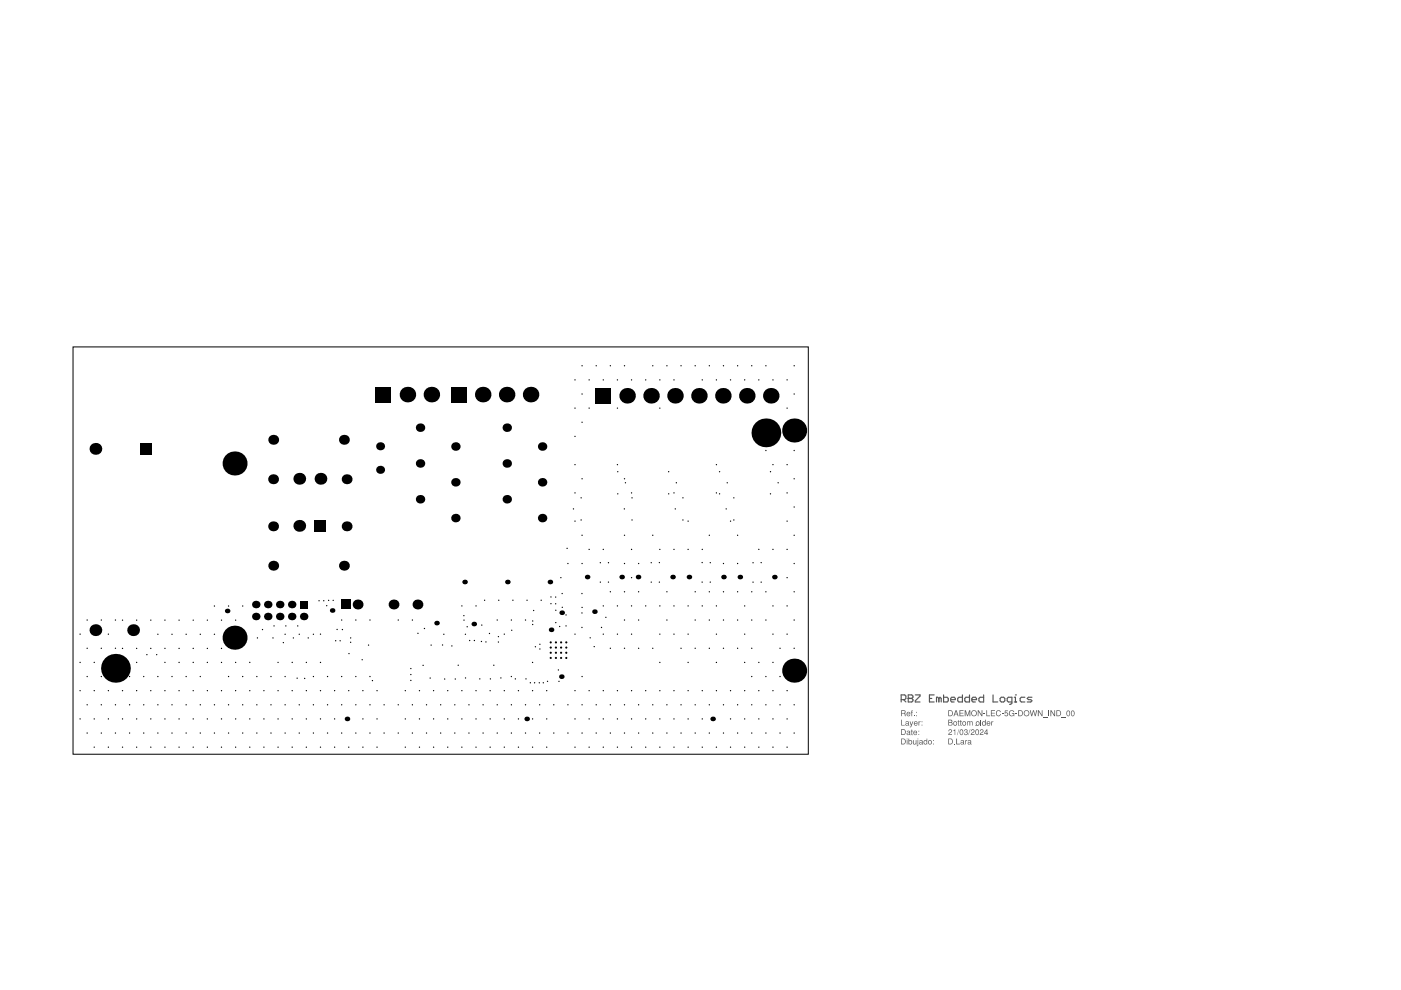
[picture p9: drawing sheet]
<svg xmlns="http://www.w3.org/2000/svg" width="297mm" height="210mm" viewBox="0 0 297 210" stroke-linecap="round" stroke-linejoin="round" font-family="sans-serif">
<path d="M15.5 73.6h155.9v86.3h-155.9z" fill="none" stroke="#000" stroke-width=".21"/>
<g fill="none" stroke="#5a5a5a" stroke-width=".25">
<path d="M191.1 148.3h.7l.3-.2v-.5l-.3-.3h-.7v1.5M191.6 148.3l.5 .5M192.6 148.1h.1M192.6 147.3h.7l.3 .3v.2l-.3 .3 .3 .2v.3l-.3 .2h-.7zM192.6 148.1h.7M194.1 147.3h1v.3l-1 1v.2h1M197.1 148.1h.5M198.1 147.3h-1v1.5h1M199.1 148.1l-.3-.3h-.2v1M199.1 148.1v.7M199.1 148.1l.2-.3 .3 .3v.7M200.1 147.3v1.5h.7l.3-.2v-.5l-.3-.3h-.7"/>
<path d="M201.6 148.3h1v-.2l-.3-.3h-.5l-.2 .3v.5l.2 .2h.5M204.1 147.3v1.5h-.8l-.2-.2v-.5l.2-.3h.8M205.6 147.3v1.5h-.8l-.2-.2v-.5l.2-.3h.8M206.1 148.3h.9v-.2l-.2-.3h-.5l-.2 .3v.5l.2 .2h.5M208.5 147.3v1.5h-.7l-.3-.2v-.5l.3-.3h.7M210.5 147.3v1.5h1M212 148.1l.3-.3h.5l.2 .3v.5l-.2 .2h-.5l-.3-.2zM214.5 148.8h-.7l-.3-.2v-.5l.3-.3h.7v1.3l-.2 .2h-.3M215 148.8h.5M215 147.8h.3v1M215.3 147.3h.1M217.3 147.8h-.8l-.2 .3v.5l.2 .2h.8"/>
<path d="M218.8 147.8h-.8l-.2 .3 .2 .2h.5l.3 .3-.3 .2h-.7"/>
</g>
<g fill="#5a5a5a">
<path d="M193.3 150.7l.2-.1-.1 .1v.2h.1l-.1 .2v.8h-.2v-.8h-.1z"/>
<path d="M193.7 151.7h.2v.2h-.2z"/>
<path d="M191.1 152.6h.1v1.1h.6v.1h-.7z"/>
<path d="M192.9 152.9h.1l.2 .7 .3-.7h.1l-.5 1.3h-.2l.2-.3z"/>
<path d="M194.7 152.9h.2v.2l.3-.2-.3 .4v.5h-.2z"/>
<path d="M193.6 156.9h.1l.1 .8 .3-.1 .1-.7h.1v.9h-.7z"/>
<path d="M193.2 154.7l.3 .2-.1 .2 .1 .8-.3-.1v-.7h-.1z"/>
<path d="M203.4 150.6h.9v.1h-.7v.4h.7v.2h-.7v.4h.7v.2h-.9z"/>
<path d="M204.5 150.6h.3l.3 1 .4-1h.2v1.3h-.1v-1.1l-.4 1.1h-.2l-.3-1.1v1.1h-.2z"/>
<path d="M207.3 150.6h.2l.6 1v-1h.2v1.3h-.2l-.6-1.1v1.1h-.2z"/>
<path d="M208.5 151.3h.4v.1h-.4z"/>
<path d="M209.1 150.6h.2v1.1h.6v.2h-.8z"/>
<path d="M210.1 150.6h.9v.1h-.8v.4h.7v.2h-.7v.4h.8v.2h-.9z"/>
<path d="M211.3 150.8l.5-.2 .3 .2 .1 .2-.6-.3-.3 .5 .3 .5h.3l.3-.3-.2 .4-.4 .1-.3-.3-.1-.5z"/>
<path d="M212.4 151.3h.4v.1h-.4z"/>
<path d="M213.1 150.6h.6v.2h-.5l-.1 .3 .3-.1 .3 .2v.4l-.2 .3h-.3l-.2-.2-.1-.2h.2l.3 .2 .2-.2-.2-.3-.4 .1z"/>
<path d="M214.1 150.8l.3-.2 .5 .1 .1 .3-.3-.3-.4 .1-.2 .6 .1 .2 .4 .1 .2-.1 .1-.3h-.4v-.1h.5v.7l-.1-.2-.5 .2-.4-.2-.1-.5z"/>
<path d="M215.2 151.3h.5v.1h-.5z"/>
<path d="M218.3 150.6h.2l.2 1 .3-1h.2l.3 1 .2-1h.2l-.3 1.3h-.2l-.3-1.1-.3 1.1h-.2z"/>
<path d="M220 150.6h.2l.7 1v-1h.1v1.3h-.1l-.7-1.1v1.1h-.2z"/>
<path d="M221.1 152.1h1.1z"/>
<path d="M222.3 150.6h.2v1.3h-.2z"/>
<path d="M222.7 150.6h.2l.6 1v-1h.2v1.3h-.2l-.6-1.1v1.1h-.2z"/>
<path d="M225 152.1h1.1z"/>
<path d="M202.3 157.7h.2v.1h-.2z"/>
<path d="M202.7 156.6h.2v1.1h.6v.1h-.8z"/>
<path d="M204.6 156.9l.2 .2 .3-.2-.3 .3v.6h-.2z"/>
<path d="M201.2 154.8l.3-.2 .3 .2v.4l-.6 .5h.6v.1h-.7v-.3l.6-.5-.1-.2h-.2l-.3 .2z"/>
<path d="M202.1 154.9l.4-.3v1.2h-.1v-.8z"/>
<path d="M203.3 154.6l-.4 1.3z"/>
<path d="M204.5 154.7l.3-.1 .3 .2-.1 .4 .2 .4-.2 .2-.4 .1-.2-.2v-.2l.3 .2 .3-.2-.1-.2h-.2l.3-.2v-.3h-.3l-.3 .2z"/>
<path d="M205.7 154.6l-.4 1.3z"/>
<path d="M205.9 154.7l.4-.1 .3 .2-.1 .4-.5 .5h.6v.1h-.8l.2-.4 .5-.4-.2-.2-.5 .2z"/>
<path d="M207.8 154.7l.4-.1 .3 .2-.1 .4-.5 .5h.6v.1h-.8l.2-.4 .5-.4-.2-.2-.5 .2z"/>
<path d="M203.2 152.7l.2 .2-.1 .2 .1 .8-.2-.1v-.7h-.2z"/>
<path d="M203.6 152.7l.3 .2-.1 .2 .1 .8-.3-.1v-.7h-.1z"/>
<path d="M205 152.9l.2 .2 .1-.2 .4 .1 .4-.1 .1 .9h-.1l-.1-.8-.3 .2v.6h-.1v-.7l-.2-.1-.2 .2v.6h-.2z"/>
<path d="M207.9 152.6h.1v1.2h-.1z"/>
<path d="M210.2 152.9h.1v.2l.3-.2-.3 .3v.6h-.1z"/>
<path d="M191.2 150.7v.5h.5l.1-.2v-.2zM191.1 150.6l.8 .1 .1 .3-.2 .2 .2 .7-.2-.1v-.4l-.2-.1h-.4v.6h-.1z"/>
<path d="M192.4 151.1v.2h.5l-.2-.3zM192.3 151l.4-.1 .3 .2v.3h-.6l.1 .3 .5-.1-.3 .3-.4-.2z"/>
<path d="M194.2 150.9h.2v.2h-.2zM194.2 151.7h.2v.2h-.2z"/>
<path d="M192.1 153.6v.1l.2 .1 .2-.4zM192 153.1l.2-.2 .5 .1 .1 .9-.8-.1v-.4l.5-.1v-.2l-.3-.1-.1 .2z"/>
<path d="M194 153.1l-.1 .2h.5l-.2-.3zM193.8 153l.5-.1 .2 .2 .1 .3h-.7l.2 .4 .4-.2-.1 .2-.3 .1-.3-.2z"/>
<path d="M195.4 152.9h.2v.2h-.2zM195.4 153.7h.2v.1h-.2z"/>
<path d="M191.2 156.7v1h.5l.1-.2 .1-.5-.2-.3zM191.1 156.6h.6l.2 .2 .1 .5-.2 .5h-.7z"/>
<path d="M192.2 156.6h.2v.2h-.2zM192.2 156.9h.2v.9h-.2z"/>
<path d="M192.7 157.3a.3 .3 0 0 0 .6 0 .3 .3 0 0 0-.6 0zM192.6 156.6h.2v.4l.3-.1 .3 .3v.4l-.2 .2h-.6z"/>
<path d="M194.5 156.6h.2v.2h-.2zM194.5 156.9h.2v1.2l-.3 .1 .1-.2z"/>
<path d="M195 157.5l.2 .3 .2-.1 .1-.3zM194.9 157l.3-.1 .3 .1 .2 .9-.2-.2-.6 .1v-.3l.6-.3-.3-.2-.3 .2z"/>
<path d="M195.9 157l.3-.1 .3 .1v-.4h.1v1.2l-.1-.1-.4 .2-.2-.2zM196 157.2v.4l.3 .1 .1-.5-.2-.2z"/>
<path d="M196.9 157.4a.31 .31 0 0 0 .6 0 .31 .31 0 0 0-.6 0zM196.7 157.3a.45 .45 0 0 1 .9 0 .45 .45 0 0 1-.9 0z"/>
<path d="M197.8 156.9h.2v.2h-.2zM197.8 157.7h.2v.1h-.2z"/>
<path d="M191.2 154.7v1h.5l.2-.3-.1-.6zM191.1 154.6h.5l.3 .2 .1 .5-.3 .5h-.6z"/>
<path d="M192.4 155.5v.2l.2 .1 .2-.4zM192.3 155h.6l.2 .9-.8-.1-.1-.3 .6-.3-.1-.2-.5 .2z"/>
<path d="M193.9 155.1l-.1 .2h.5l-.1-.3zM193.7 155.1l.2-.2 .5 .1v.5h-.6l.2 .3 .4-.2-.1 .2h-.5l-.2-.2z"/>
<path d="M194.7 154.9h.2v.2h-.2zM194.7 155.7h.2v.1h-.2z"/>
<path d="M201.2 150.7v1h.4l.2-.2v-.5l-.2-.3zM201.1 150.6h.6l.2 .2 .1 .7-.3 .3-.6 .1z"/>
<path d="M202.7 150.8l-.2 .5h.4zM202.6 150.6h.2l.4 1.3h-.1l-.2-.4h-.4l-.2 .4h-.2z"/>
<path d="M206 151.2a.5 .5 0 0 0 1 0 .5 .5 0 0 0-1 0zM205.9 151.2a.64 .64 0 0 1 1.2 0 .64 .64 0 0 1-1.2 0z"/>
<path d="M216.1 150.7v1h.4l.2-.2v-.5l-.2-.3zM215.9 150.6h.6l.3 .3 .1 .5-.3 .4-.7 .1z"/>
<path d="M217.2 151.2a.48 .48 0 0 0 .9 0 .48 .48 0 0 0-.9 0zM217 151.2a.65 .65 0 0 1 1.3 0 .65 .65 0 0 1-1.3 0z"/>
<path d="M224.1 150.7v1l.6-.1 .1-.3-.1-.4zM224 150.6h.6l.3 .3 .1 .4-.3 .5-.7 .1z"/>
<path d="M226.3 150.9l-.1 .5 .3 .3 .2-.2v-.5l-.1-.2zM226.2 150.8l.4-.2 .2 .3v.6l-.2 .4-.5-.3z"/>
<path d="M227.3 150.9l-.1 .6 .3 .2 .2-.1v-.6l-.2-.2zM227.2 150.8l.3-.2 .3 .3v.5l-.2 .5-.5-.2z"/>
<path d="M201.2 156.7v1h.4l.2-.2v-.6l-.1-.2zM201.1 156.6h.6l.2 .2 .1 .4-.2 .6h-.7z"/>
<path d="M203.8 157.5l.2 .3 .2-.1v-.3zM203.7 157l.3-.1 .3 .1 .2 .9-.3-.2-.5 .1v-.3l.5-.3-.2-.2-.3 .2z"/>
<path d="M205.3 157.5l.2 .3 .2-.1 .1-.3zM205.2 157l.3-.1 .4 .1 .1 .9-.2-.2-.6 .1v-.3l.6-.3-.3-.2-.3 .2z"/>
<path d="M203.7 154.8l-.1 .6 .3 .3 .2-.2v-.5l-.2-.2zM203.5 154.8l.4-.2 .3 .2v.6l-.2 .5h-.3l-.2-.3z"/>
<path d="M207 154.9v.7l.3 .1 .1-.8-.2-.1zM206.9 154.8l.3-.2 .3 .3v.7l-.2 .3-.5-.3z"/>
<path d="M209.2 154.9l-.4 .5h.4zM209.2 154.6h.1v.8h.2l-.2 .4h-.1v-.2h-.6z"/>
<path d="M201.2 152.7v.4l.5-.1v-.2zM201.2 153.3v.4l.6-.1-.1-.3zM201.1 152.6l.7 .1 .1 .3-.1 .2 .2 .2-.1 .4h-.8z"/>
<path d="M202.2 153.4a.3 .3 0 0 0 .6 0 .3 .3 0 0 0-.6 0zM202 153.4a.5 .5 0 0 1 1 0 .5 .5 0 0 1-1 0z"/>
<path d="M204.1 153.4a.3 .3 0 0 0 .6 0 .3 .3 0 0 0-.6 0zM203.9 153.4a.5 .5 0 0 1 1 0 .5 .5 0 0 1-1 0z"/>
<path d="M207 153.4a.31 .31 0 0 0 .6 0 .31 .31 0 0 0-.6 0zM206.8 153.4a.46 .46 0 0 1 .9 0 .46 .46 0 0 1-.9 0z"/>
<path d="M208.3 153l.2-.1 .4 .1v-.4h.1v1.2h-.7zM208.3 153.4a.31 .31 0 0 0 .6 0 .31 .31 0 0 0-.6 0z"/>
<path d="M209.4 153.1l-.1 .2h.5l-.1-.3zM209.3 153.1l.2-.2 .4 .1 .1 .4h-.7l.2 .4 .5-.2-.2 .2-.3 .1-.2-.2z"/>
</g>
<g fill="#000">
<circle cx="123.4" cy="77.5" r=".14"/>
<circle cx="126.4" cy="77.5" r=".14"/>
<circle cx="129.4" cy="77.5" r=".14"/>
<circle cx="132.4" cy="77.5" r=".14"/>
<circle cx="138.4" cy="77.5" r=".14"/>
<circle cx="141.4" cy="77.5" r=".14"/>
<circle cx="144.4" cy="77.5" r=".14"/>
<circle cx="147.4" cy="77.5" r=".14"/>
<circle cx="150.4" cy="77.5" r=".14"/>
<circle cx="153.4" cy="77.5" r=".14"/>
<circle cx="156.4" cy="77.5" r=".14"/>
<circle cx="159.4" cy="77.5" r=".14"/>
<circle cx="162.4" cy="77.5" r=".14"/>
<circle cx="168.4" cy="77.5" r=".14"/>
<circle cx="20.2" cy="95.2" r="1.25"/>
<circle cx="49.7" cy="98.3" r="2.55"/>
<circle cx="57.9" cy="93.2" r="1.05"/>
<circle cx="72.9" cy="93.2" r="1.05"/>
<circle cx="80.6" cy="99.6" r=".85"/>
<circle cx="80.6" cy="94.6" r=".85"/>
<circle cx="86.4" cy="83.7" r="1.65"/>
<circle cx="89.1" cy="98.3" r=".9"/>
<circle cx="89.1" cy="90.7" r=".9"/>
<circle cx="91.5" cy="83.7" r="1.65"/>
<circle cx="96.6" cy="94.7" r=".9"/>
<circle cx="102.3" cy="83.7" r="1.65"/>
<circle cx="107.4" cy="83.7" r="1.65"/>
<circle cx="107.4" cy="98.3" r=".9"/>
<circle cx="107.4" cy="90.7" r=".9"/>
<circle cx="112.5" cy="83.7" r="1.65"/>
<circle cx="114.9" cy="94.7" r=".9"/>
<circle cx="121.9" cy="80.5" r=".14"/>
<circle cx="121.9" cy="92.5" r=".14"/>
<circle cx="121.9" cy="98.5" r=".14"/>
<circle cx="121.9" cy="86.5" r=".14"/>
<circle cx="123.4" cy="83.5" r=".14"/>
<circle cx="123.4" cy="89.5" r=".14"/>
<circle cx="124.9" cy="80.5" r=".14"/>
<circle cx="124.9" cy="86.5" r=".14"/>
<circle cx="127.9" cy="80.5" r=".14"/>
<circle cx="130.9" cy="80.5" r=".14"/>
<circle cx="130.9" cy="98.5" r=".14"/>
<circle cx="130.9" cy="86.5" r=".14"/>
<circle cx="133" cy="83.9" r="1.65"/>
<circle cx="133.9" cy="80.5" r=".14"/>
<circle cx="136.9" cy="80.5" r=".14"/>
<circle cx="138" cy="83.9" r="1.65"/>
<circle cx="139.9" cy="80.5" r=".14"/>
<circle cx="139.9" cy="86.5" r=".14"/>
<circle cx="142.9" cy="80.5" r=".14"/>
<circle cx="143.1" cy="83.9" r="1.65"/>
<circle cx="148.2" cy="83.9" r="1.65"/>
<circle cx="148.9" cy="80.5" r=".14"/>
<circle cx="151.9" cy="80.5" r=".14"/>
<circle cx="151.9" cy="98.5" r=".14"/>
<circle cx="153.3" cy="83.9" r="1.65"/>
<circle cx="154.9" cy="80.5" r=".14"/>
<circle cx="157.9" cy="80.5" r=".14"/>
<circle cx="158.3" cy="83.9" r="1.65"/>
<circle cx="160.9" cy="80.5" r=".14"/>
<circle cx="162.4" cy="95.5" r=".14"/>
<circle cx="162.4" cy="91.8" r="3"/>
<circle cx="163.4" cy="83.9" r="1.65"/>
<circle cx="163.9" cy="80.5" r=".14"/>
<circle cx="163.9" cy="98.5" r=".14"/>
<circle cx="166.9" cy="80.5" r=".14"/>
<circle cx="166.9" cy="98.5" r=".14"/>
<circle cx="166.9" cy="86.5" r=".14"/>
<circle cx="168.4" cy="83.5" r=".14"/>
<circle cx="168.4" cy="95.5" r=".14"/>
<circle cx="168.4" cy="91.3" r="2.55"/>
<circle cx="57.9" cy="101.6" r="1.05"/>
<circle cx="57.9" cy="111.6" r="1.05"/>
<circle cx="57.9" cy="119.9" r="1.05"/>
<circle cx="63.5" cy="111.5" r="1.25"/>
<circle cx="63.5" cy="101.5" r="1.25"/>
<circle cx="67.9" cy="101.5" r="1.25"/>
<circle cx="72.9" cy="119.9" r="1.05"/>
<circle cx="73.5" cy="111.6" r="1.05"/>
<circle cx="73.5" cy="101.6" r="1.05"/>
<circle cx="89.1" cy="105.9" r=".9"/>
<circle cx="96.6" cy="109.8" r=".9"/>
<circle cx="96.6" cy="102.3" r=".9"/>
<circle cx="107.4" cy="105.9" r=".9"/>
<circle cx="114.9" cy="102.3" r=".9"/>
<circle cx="114.9" cy="109.8" r=".9"/>
<circle cx="120.2" cy="116.3" r=".14"/>
<circle cx="120.4" cy="119.5" r=".14"/>
<circle cx="121.6" cy="107.9" r=".14"/>
<circle cx="121.9" cy="104.5" r=".14"/>
<circle cx="121.9" cy="110.5" r=".14"/>
<circle cx="123.2" cy="110.2" r=".14"/>
<circle cx="123.2" cy="105.6" r=".14"/>
<circle cx="123.4" cy="101.5" r=".14"/>
<circle cx="123.4" cy="113.5" r=".14"/>
<circle cx="123.4" cy="119.5" r=".14"/>
<circle cx="124.9" cy="116.5" r=".14"/>
<circle cx="127.3" cy="119.3" r=".14"/>
<circle cx="127.9" cy="116.5" r=".14"/>
<circle cx="129" cy="119.3" r=".14"/>
<circle cx="131" cy="104.7" r=".14"/>
<circle cx="131" cy="100" r=".14"/>
<circle cx="132.4" cy="107.9" r=".14"/>
<circle cx="132.4" cy="101.5" r=".14"/>
<circle cx="132.4" cy="113.5" r=".14"/>
<circle cx="132.4" cy="119.5" r=".14"/>
<circle cx="132.6" cy="102.4" r=".14"/>
<circle cx="133.9" cy="116.5" r=".14"/>
<circle cx="133.9" cy="104.5" r=".14"/>
<circle cx="134" cy="110.2" r=".14"/>
<circle cx="134" cy="105.6" r=".14"/>
<circle cx="135.4" cy="119.5" r=".14"/>
<circle cx="138.1" cy="119.3" r=".14"/>
<circle cx="138.4" cy="113.5" r=".14"/>
<circle cx="139.8" cy="119.3" r=".14"/>
<circle cx="139.9" cy="116.5" r=".14"/>
<circle cx="141.8" cy="104.7" r=".14"/>
<circle cx="141.8" cy="100" r=".14"/>
<circle cx="142.9" cy="116.5" r=".14"/>
<circle cx="142.9" cy="104.5" r=".14"/>
<circle cx="143.2" cy="107.9" r=".14"/>
<circle cx="143.4" cy="102.4" r=".14"/>
<circle cx="144.8" cy="110.2" r=".14"/>
<circle cx="144.8" cy="105.6" r=".14"/>
<circle cx="145.9" cy="116.5" r=".14"/>
<circle cx="145.9" cy="110.5" r=".14"/>
<circle cx="148.9" cy="119.3" r=".14"/>
<circle cx="148.9" cy="116.5" r=".14"/>
<circle cx="150.4" cy="113.5" r=".14"/>
<circle cx="150.6" cy="119.3" r=".14"/>
<circle cx="151.9" cy="104.5" r=".14"/>
<circle cx="152.6" cy="104.7" r=".14"/>
<circle cx="152.6" cy="100" r=".14"/>
<circle cx="153.4" cy="119.5" r=".14"/>
<circle cx="154" cy="107.9" r=".14"/>
<circle cx="154.2" cy="102.4" r=".14"/>
<circle cx="154.9" cy="110.5" r=".14"/>
<circle cx="155.6" cy="110.2" r=".14"/>
<circle cx="155.6" cy="105.6" r=".14"/>
<circle cx="156.4" cy="113.5" r=".14"/>
<circle cx="156.4" cy="119.5" r=".14"/>
<circle cx="159.7" cy="119.3" r=".14"/>
<circle cx="160.9" cy="116.5" r=".14"/>
<circle cx="161.4" cy="119.3" r=".14"/>
<circle cx="163.4" cy="104.7" r=".14"/>
<circle cx="163.4" cy="100" r=".14"/>
<circle cx="163.9" cy="116.5" r=".14"/>
<circle cx="165" cy="102.4" r=".14"/>
<circle cx="166.9" cy="116.5" r=".14"/>
<circle cx="166.9" cy="104.5" r=".14"/>
<circle cx="166.9" cy="110.5" r=".14"/>
<circle cx="168.4" cy="101.5" r=".14"/>
<circle cx="168.4" cy="107.5" r=".14"/>
<circle cx="168.4" cy="113.5" r=".14"/>
<circle cx="168.4" cy="119.5" r=".14"/>
<circle cx="17" cy="134.5" r=".14"/>
<circle cx="18.5" cy="137.5" r=".14"/>
<circle cx="18.5" cy="131.5" r=".14"/>
<circle cx="20.2" cy="133.6" r="1.25"/>
<circle cx="21.5" cy="137.5" r=".14"/>
<circle cx="21.5" cy="131.5" r=".14"/>
<circle cx="23" cy="134.5" r=".14"/>
<circle cx="24.5" cy="137.5" r=".14"/>
<circle cx="24.5" cy="131.5" r=".14"/>
<circle cx="26" cy="131.5" r=".14"/>
<circle cx="26" cy="137.5" r=".14"/>
<circle cx="28.2" cy="133.6" r="1.25"/>
<circle cx="29" cy="131.5" r=".14"/>
<circle cx="29" cy="137.5" r=".14"/>
<circle cx="31.1" cy="138.8" r=".14"/>
<circle cx="32" cy="131.5" r=".14"/>
<circle cx="32" cy="137.5" r=".14"/>
<circle cx="33.2" cy="138.8" r=".14"/>
<circle cx="33.5" cy="134.5" r=".14"/>
<circle cx="35" cy="131.5" r=".14"/>
<circle cx="35" cy="137.5" r=".14"/>
<circle cx="36.5" cy="134.5" r=".14"/>
<circle cx="38" cy="131.5" r=".14"/>
<circle cx="38" cy="137.5" r=".14"/>
<circle cx="39.5" cy="134.5" r=".14"/>
<circle cx="41" cy="131.5" r=".14"/>
<circle cx="41" cy="137.5" r=".14"/>
<circle cx="42.5" cy="134.5" r=".14"/>
<circle cx="44" cy="131.5" r=".14"/>
<circle cx="44" cy="137.5" r=".14"/>
<circle cx="45.5" cy="128.5" r=".14"/>
<circle cx="45.5" cy="134.5" r=".14"/>
<circle cx="47" cy="131.5" r=".14"/>
<circle cx="47" cy="137.5" r=".14"/>
<circle cx="48.2" cy="129.5" r=".49"/>
<circle cx="48.5" cy="128.5" r=".14"/>
<circle cx="49.7" cy="135.2" r="2.55"/>
<circle cx="50" cy="131.5" r=".14"/>
<circle cx="51.5" cy="128.5" r=".14"/>
<circle cx="54.2" cy="128.2" r=".8"/>
<circle cx="54.2" cy="130.7" r=".8"/>
<circle cx="54.6" cy="135.3" r=".14"/>
<circle cx="55.7" cy="133.5" r=".14"/>
<circle cx="56.8" cy="130.7" r=".8"/>
<circle cx="56.8" cy="128.2" r=".8"/>
<circle cx="57.9" cy="135.3" r=".14"/>
<circle cx="58.1" cy="132.7" r=".14"/>
<circle cx="59.3" cy="128.2" r=".8"/>
<circle cx="59.3" cy="130.7" r=".8"/>
<circle cx="60.1" cy="136.3" r=".14"/>
<circle cx="60.5" cy="134.5" r=".14"/>
<circle cx="60.6" cy="132.7" r=".14"/>
<circle cx="61.8" cy="128.2" r=".8"/>
<circle cx="61.8" cy="130.7" r=".8"/>
<circle cx="62.2" cy="135.3" r=".14"/>
<circle cx="63.1" cy="132.7" r=".14"/>
<circle cx="63.5" cy="134.5" r=".14"/>
<circle cx="64.4" cy="130.7" r=".8"/>
<circle cx="65.3" cy="135.3" r=".14"/>
<circle cx="66.4" cy="134.5" r=".14"/>
<circle cx="67.6" cy="127.4" r=".14"/>
<circle cx="67.9" cy="134.5" r=".14"/>
<circle cx="68.6" cy="127.4" r=".14"/>
<circle cx="69.3" cy="128.4" r=".14"/>
<circle cx="69.7" cy="127.3" r=".14"/>
<circle cx="70.4" cy="129.4" r=".49"/>
<circle cx="70.6" cy="127.3" r=".14"/>
<circle cx="71.2" cy="135.9" r=".14"/>
<circle cx="71.5" cy="133.5" r=".14"/>
<circle cx="72.1" cy="135.9" r=".14"/>
<circle cx="72.4" cy="131.5" r=".14"/>
<circle cx="72.6" cy="133.5" r=".14"/>
<circle cx="74" cy="138.6" r=".14"/>
<circle cx="74.3" cy="136.2" r=".14"/>
<circle cx="74.3" cy="135.3" r=".14"/>
<circle cx="75.4" cy="131.5" r=".14"/>
<circle cx="75.8" cy="128.2" r="1.05"/>
<circle cx="76.8" cy="139.9" r=".14"/>
<circle cx="78.1" cy="136.8" r=".14"/>
<circle cx="78.4" cy="131.5" r=".14"/>
<circle cx="83.4" cy="128.2" r="1.05"/>
<circle cx="84.4" cy="131.5" r=".14"/>
<circle cx="87.4" cy="131.5" r=".14"/>
<circle cx="88.5" cy="128.2" r="1.05"/>
<circle cx="88.6" cy="134.3" r=".14"/>
<circle cx="90" cy="133.3" r=".14"/>
<circle cx="91.4" cy="136.8" r=".14"/>
<circle cx="92.6" cy="132.1" r=".49"/>
<circle cx="93.8" cy="136.8" r=".14"/>
<circle cx="94.1" cy="134.5" r=".14"/>
<circle cx="95.8" cy="137" r=".14"/>
<circle cx="97.9" cy="128.5" r=".14"/>
<circle cx="98.4" cy="130.5" r=".14"/>
<circle cx="98.4" cy="131.5" r=".14"/>
<circle cx="98.5" cy="123.4" r=".49"/>
<circle cx="98.7" cy="134.5" r=".14"/>
<circle cx="99.1" cy="132.9" r=".14"/>
<circle cx="99.6" cy="135.8" r=".14"/>
<circle cx="100.5" cy="132.3" r=".49"/>
<circle cx="100.6" cy="135.8" r=".14"/>
<circle cx="100.9" cy="128.5" r=".14"/>
<circle cx="102.1" cy="136" r=".14"/>
<circle cx="102.1" cy="132.5" r=".14"/>
<circle cx="102.7" cy="127.3" r=".14"/>
<circle cx="103" cy="136.1" r=".14"/>
<circle cx="103.8" cy="134.3" r=".14"/>
<circle cx="105.4" cy="131.5" r=".14"/>
<circle cx="105.7" cy="136.1" r=".14"/>
<circle cx="105.7" cy="135" r=".14"/>
<circle cx="105.7" cy="127.3" r=".14"/>
<circle cx="106.9" cy="134.5" r=".14"/>
<circle cx="107.6" cy="123.4" r=".49"/>
<circle cx="108.4" cy="131.5" r=".14"/>
<circle cx="108.5" cy="133.6" r=".14"/>
<circle cx="108.7" cy="127.3" r=".14"/>
<circle cx="111.4" cy="131.5" r=".14"/>
<circle cx="111.7" cy="127.3" r=".14"/>
<circle cx="112.9" cy="132.4" r=".14"/>
<circle cx="112.9" cy="131.7" r=".14"/>
<circle cx="113.1" cy="129.4" r=".14"/>
<circle cx="113.5" cy="137.1" r=".14"/>
<circle cx="114.5" cy="136.6" r=".14"/>
<circle cx="114.5" cy="137.6" r=".14"/>
<circle cx="114.7" cy="127.3" r=".14"/>
<circle cx="116.6" cy="123.4" r=".49"/>
<circle cx="116.8" cy="136.2" r=".23"/>
<circle cx="116.8" cy="138.4" r=".23"/>
<circle cx="116.8" cy="137.3" r=".23"/>
<circle cx="116.8" cy="139.5" r=".23"/>
<circle cx="116.8" cy="126.6" r=".14"/>
<circle cx="116.8" cy="128" r=".14"/>
<circle cx="116.8" cy="133.5" r=".49"/>
<circle cx="117.8" cy="126.6" r=".14"/>
<circle cx="117.8" cy="128" r=".14"/>
<circle cx="117.8" cy="132" r=".14"/>
<circle cx="117.8" cy="129.4" r=".14"/>
<circle cx="117.9" cy="136.2" r=".23"/>
<circle cx="117.9" cy="138.4" r=".23"/>
<circle cx="117.9" cy="137.3" r=".23"/>
<circle cx="117.9" cy="139.5" r=".23"/>
<circle cx="118.7" cy="132.8" r=".14"/>
<circle cx="118.9" cy="122.5" r=".14"/>
<circle cx="119" cy="136.2" r=".23"/>
<circle cx="119" cy="138.4" r=".23"/>
<circle cx="119" cy="137.3" r=".23"/>
<circle cx="119" cy="139.5" r=".23"/>
<circle cx="119.1" cy="129.9" r=".49"/>
<circle cx="119.2" cy="125.8" r=".14"/>
<circle cx="119.2" cy="128.8" r=".14"/>
<circle cx="120" cy="132.7" r=".14"/>
<circle cx="120" cy="130.4" r=".14"/>
<circle cx="120.1" cy="136.2" r=".23"/>
<circle cx="120.1" cy="138.4" r=".23"/>
<circle cx="120.1" cy="137.3" r=".23"/>
<circle cx="120.1" cy="139.5" r=".23"/>
<circle cx="121.9" cy="134.5" r=".14"/>
<circle cx="123.4" cy="125.8" r=".14"/>
<circle cx="123.4" cy="130" r=".14"/>
<circle cx="123.4" cy="133" r=".14"/>
<circle cx="123.4" cy="128.8" r=".14"/>
<circle cx="124.5" cy="122.3" r=".49"/>
<circle cx="125.1" cy="135.2" r=".14"/>
<circle cx="126" cy="137.1" r=".14"/>
<circle cx="126" cy="129.7" r=".49"/>
<circle cx="127.3" cy="123.4" r=".14"/>
<circle cx="127.5" cy="133" r=".14"/>
<circle cx="127.9" cy="128.5" r=".14"/>
<circle cx="127.9" cy="134.5" r=".14"/>
<circle cx="128.5" cy="130.9" r=".14"/>
<circle cx="129" cy="123.4" r=".14"/>
<circle cx="129.4" cy="137.5" r=".14"/>
<circle cx="129.4" cy="125.5" r=".14"/>
<circle cx="130.9" cy="128.5" r=".14"/>
<circle cx="130.9" cy="134.5" r=".14"/>
<circle cx="131.8" cy="122.3" r=".49"/>
<circle cx="132.4" cy="137.5" r=".14"/>
<circle cx="132.4" cy="125.5" r=".14"/>
<circle cx="132.4" cy="131.5" r=".14"/>
<circle cx="133.9" cy="128.5" r=".14"/>
<circle cx="133.9" cy="134.5" r=".14"/>
<circle cx="133.9" cy="122.5" r=".14"/>
<circle cx="135.3" cy="122.3" r=".49"/>
<circle cx="135.4" cy="137.5" r=".14"/>
<circle cx="135.4" cy="125.5" r=".14"/>
<circle cx="135.4" cy="131.5" r=".14"/>
<circle cx="136.9" cy="128.5" r=".14"/>
<circle cx="138.1" cy="123.4" r=".14"/>
<circle cx="138.4" cy="137.5" r=".14"/>
<circle cx="139.8" cy="123.4" r=".14"/>
<circle cx="139.9" cy="128.5" r=".14"/>
<circle cx="139.9" cy="134.5" r=".14"/>
<circle cx="141.4" cy="125.5" r=".14"/>
<circle cx="141.4" cy="131.5" r=".14"/>
<circle cx="142.6" cy="122.3" r=".49"/>
<circle cx="142.9" cy="128.5" r=".14"/>
<circle cx="142.9" cy="134.5" r=".14"/>
<circle cx="144.4" cy="137.5" r=".14"/>
<circle cx="145.9" cy="128.5" r=".14"/>
<circle cx="145.9" cy="134.5" r=".14"/>
<circle cx="146.1" cy="122.3" r=".49"/>
<circle cx="147.4" cy="137.5" r=".14"/>
<circle cx="147.4" cy="125.5" r=".14"/>
<circle cx="147.4" cy="131.5" r=".14"/>
<circle cx="148.9" cy="123.4" r=".14"/>
<circle cx="148.9" cy="128.5" r=".14"/>
<circle cx="150.4" cy="137.5" r=".14"/>
<circle cx="150.4" cy="125.5" r=".14"/>
<circle cx="150.4" cy="131.5" r=".14"/>
<circle cx="150.6" cy="123.4" r=".14"/>
<circle cx="151.9" cy="128.5" r=".14"/>
<circle cx="151.9" cy="134.5" r=".14"/>
<circle cx="153.4" cy="137.5" r=".14"/>
<circle cx="153.4" cy="125.5" r=".14"/>
<circle cx="153.4" cy="131.5" r=".14"/>
<circle cx="153.4" cy="122.3" r=".49"/>
<circle cx="156.4" cy="137.5" r=".14"/>
<circle cx="156.4" cy="125.5" r=".14"/>
<circle cx="156.4" cy="131.5" r=".14"/>
<circle cx="156.9" cy="122.4" r=".49"/>
<circle cx="157.9" cy="128.5" r=".14"/>
<circle cx="157.9" cy="134.5" r=".14"/>
<circle cx="159.4" cy="137.5" r=".14"/>
<circle cx="159.4" cy="125.5" r=".14"/>
<circle cx="159.4" cy="131.5" r=".14"/>
<circle cx="159.7" cy="123.4" r=".14"/>
<circle cx="161.4" cy="123.4" r=".14"/>
<circle cx="162.4" cy="125.5" r=".14"/>
<circle cx="162.4" cy="131.5" r=".14"/>
<circle cx="163.9" cy="128.5" r=".14"/>
<circle cx="163.9" cy="134.5" r=".14"/>
<circle cx="164.2" cy="122.4" r=".49"/>
<circle cx="165.4" cy="137.5" r=".14"/>
<circle cx="166.9" cy="128.5" r=".14"/>
<circle cx="166.9" cy="134.5" r=".14"/>
<circle cx="166.9" cy="122.5" r=".14"/>
<circle cx="168.4" cy="137.5" r=".14"/>
<circle cx="168.4" cy="125.5" r=".14"/>
<circle cx="168.4" cy="131.5" r=".14"/>
<circle cx="17" cy="146.4" r=".14"/>
<circle cx="17" cy="152.4" r=".14"/>
<circle cx="17" cy="140.4" r=".14"/>
<circle cx="18.5" cy="143.4" r=".14"/>
<circle cx="18.5" cy="155.4" r=".14"/>
<circle cx="18.5" cy="149.4" r=".14"/>
<circle cx="20" cy="146.4" r=".14"/>
<circle cx="20" cy="152.4" r=".14"/>
<circle cx="20" cy="140.4" r=".14"/>
<circle cx="20" cy="158.4" r=".14"/>
<circle cx="21.5" cy="143.4" r=".14"/>
<circle cx="21.5" cy="155.4" r=".14"/>
<circle cx="21.5" cy="149.4" r=".14"/>
<circle cx="23" cy="146.4" r=".14"/>
<circle cx="23" cy="152.4" r=".14"/>
<circle cx="23" cy="158.4" r=".14"/>
<circle cx="24.5" cy="155.4" r=".14"/>
<circle cx="24.5" cy="149.4" r=".14"/>
<circle cx="24.5" cy="141.7" r="3"/>
<circle cx="26" cy="146.4" r=".14"/>
<circle cx="26" cy="152.4" r=".14"/>
<circle cx="26" cy="158.4" r=".14"/>
<circle cx="27.5" cy="143.4" r=".14"/>
<circle cx="27.5" cy="155.4" r=".14"/>
<circle cx="27.5" cy="149.4" r=".14"/>
<circle cx="29" cy="146.4" r=".14"/>
<circle cx="29" cy="152.4" r=".14"/>
<circle cx="29" cy="140.4" r=".14"/>
<circle cx="29" cy="158.4" r=".14"/>
<circle cx="30.5" cy="143.4" r=".14"/>
<circle cx="30.5" cy="155.4" r=".14"/>
<circle cx="30.5" cy="149.4" r=".14"/>
<circle cx="32" cy="146.4" r=".14"/>
<circle cx="32" cy="152.4" r=".14"/>
<circle cx="32" cy="158.4" r=".14"/>
<circle cx="33.5" cy="143.4" r=".14"/>
<circle cx="33.5" cy="155.4" r=".14"/>
<circle cx="33.5" cy="149.4" r=".14"/>
<circle cx="35" cy="146.4" r=".14"/>
<circle cx="35" cy="152.4" r=".14"/>
<circle cx="35" cy="140.4" r=".14"/>
<circle cx="35" cy="158.4" r=".14"/>
<circle cx="36.5" cy="143.4" r=".14"/>
<circle cx="36.5" cy="155.4" r=".14"/>
<circle cx="36.5" cy="149.4" r=".14"/>
<circle cx="38" cy="146.4" r=".14"/>
<circle cx="38" cy="152.4" r=".14"/>
<circle cx="38" cy="140.4" r=".14"/>
<circle cx="38" cy="158.4" r=".14"/>
<circle cx="39.5" cy="143.4" r=".14"/>
<circle cx="39.5" cy="155.4" r=".14"/>
<circle cx="39.5" cy="149.4" r=".14"/>
<circle cx="41" cy="146.4" r=".14"/>
<circle cx="41" cy="152.4" r=".14"/>
<circle cx="41" cy="140.4" r=".14"/>
<circle cx="41" cy="158.4" r=".14"/>
<circle cx="42.5" cy="143.4" r=".14"/>
<circle cx="42.5" cy="155.4" r=".14"/>
<circle cx="42.5" cy="149.4" r=".14"/>
<circle cx="44" cy="146.4" r=".14"/>
<circle cx="44" cy="152.4" r=".14"/>
<circle cx="44" cy="140.4" r=".14"/>
<circle cx="44" cy="158.4" r=".14"/>
<circle cx="45.5" cy="155.4" r=".14"/>
<circle cx="45.5" cy="149.4" r=".14"/>
<circle cx="47" cy="146.4" r=".14"/>
<circle cx="47" cy="152.4" r=".14"/>
<circle cx="47" cy="140.4" r=".14"/>
<circle cx="47" cy="158.4" r=".14"/>
<circle cx="48.5" cy="143.4" r=".14"/>
<circle cx="48.5" cy="155.4" r=".14"/>
<circle cx="48.5" cy="149.4" r=".14"/>
<circle cx="50" cy="146.4" r=".14"/>
<circle cx="50" cy="152.4" r=".14"/>
<circle cx="50" cy="140.4" r=".14"/>
<circle cx="50" cy="158.4" r=".14"/>
<circle cx="51.5" cy="143.4" r=".14"/>
<circle cx="51.5" cy="155.4" r=".14"/>
<circle cx="51.5" cy="149.4" r=".14"/>
<circle cx="53" cy="146.4" r=".14"/>
<circle cx="53" cy="152.4" r=".14"/>
<circle cx="53" cy="140.4" r=".14"/>
<circle cx="53" cy="158.4" r=".14"/>
<circle cx="54.5" cy="143.4" r=".14"/>
<circle cx="54.5" cy="155.4" r=".14"/>
<circle cx="54.5" cy="149.4" r=".14"/>
<circle cx="56" cy="146.4" r=".14"/>
<circle cx="56" cy="152.4" r=".14"/>
<circle cx="56" cy="158.4" r=".14"/>
<circle cx="57.5" cy="143.4" r=".14"/>
<circle cx="57.5" cy="155.4" r=".14"/>
<circle cx="57.5" cy="149.4" r=".14"/>
<circle cx="59" cy="146.4" r=".14"/>
<circle cx="59" cy="152.4" r=".14"/>
<circle cx="59" cy="140.4" r=".14"/>
<circle cx="59" cy="158.4" r=".14"/>
<circle cx="60.5" cy="143.4" r=".14"/>
<circle cx="60.5" cy="155.4" r=".14"/>
<circle cx="60.5" cy="149.4" r=".14"/>
<circle cx="62" cy="146.4" r=".14"/>
<circle cx="62" cy="152.4" r=".14"/>
<circle cx="62" cy="140.4" r=".14"/>
<circle cx="62" cy="158.4" r=".14"/>
<circle cx="63" cy="143.8" r=".14"/>
<circle cx="63.5" cy="155.4" r=".14"/>
<circle cx="63.5" cy="149.4" r=".14"/>
<circle cx="64.6" cy="143.8" r=".14"/>
<circle cx="65" cy="146.4" r=".14"/>
<circle cx="65" cy="152.4" r=".14"/>
<circle cx="65" cy="140.4" r=".14"/>
<circle cx="65" cy="158.4" r=".14"/>
<circle cx="66.4" cy="143.4" r=".14"/>
<circle cx="66.4" cy="155.4" r=".14"/>
<circle cx="66.4" cy="149.4" r=".14"/>
<circle cx="67.9" cy="146.4" r=".14"/>
<circle cx="67.9" cy="152.4" r=".14"/>
<circle cx="67.9" cy="140.4" r=".14"/>
<circle cx="67.9" cy="158.4" r=".14"/>
<circle cx="69.4" cy="143.4" r=".14"/>
<circle cx="69.4" cy="155.4" r=".14"/>
<circle cx="69.4" cy="149.4" r=".14"/>
<circle cx="70.9" cy="146.4" r=".14"/>
<circle cx="70.9" cy="152.4" r=".14"/>
<circle cx="70.9" cy="158.4" r=".14"/>
<circle cx="72.4" cy="143.4" r=".14"/>
<circle cx="72.4" cy="155.4" r=".14"/>
<circle cx="72.4" cy="149.4" r=".14"/>
<circle cx="73.6" cy="152.4" r=".49"/>
<circle cx="73.9" cy="146.4" r=".14"/>
<circle cx="73.9" cy="158.4" r=".14"/>
<circle cx="75.4" cy="143.4" r=".14"/>
<circle cx="75.4" cy="155.4" r=".14"/>
<circle cx="75.4" cy="149.4" r=".14"/>
<circle cx="76.9" cy="146.4" r=".14"/>
<circle cx="76.9" cy="152.4" r=".14"/>
<circle cx="76.9" cy="158.4" r=".14"/>
<circle cx="78.4" cy="143.4" r=".14"/>
<circle cx="78.4" cy="155.4" r=".14"/>
<circle cx="78.4" cy="149.4" r=".14"/>
<circle cx="79" cy="144.3" r=".14"/>
<circle cx="79.9" cy="146.4" r=".14"/>
<circle cx="79.9" cy="152.4" r=".14"/>
<circle cx="79.9" cy="158.4" r=".14"/>
<circle cx="81.4" cy="155.4" r=".14"/>
<circle cx="81.4" cy="149.4" r=".14"/>
<circle cx="84.4" cy="155.4" r=".14"/>
<circle cx="84.4" cy="149.4" r=".14"/>
<circle cx="85.9" cy="146.4" r=".14"/>
<circle cx="85.9" cy="152.4" r=".14"/>
<circle cx="85.9" cy="158.4" r=".14"/>
<circle cx="87.1" cy="144.3" r=".14"/>
<circle cx="87.1" cy="141.7" r=".14"/>
<circle cx="87.1" cy="143" r=".14"/>
<circle cx="87.4" cy="155.4" r=".14"/>
<circle cx="87.4" cy="149.4" r=".14"/>
<circle cx="88.9" cy="146.4" r=".14"/>
<circle cx="88.9" cy="152.4" r=".14"/>
<circle cx="88.9" cy="158.4" r=".14"/>
<circle cx="89.7" cy="141.1" r=".14"/>
<circle cx="90.4" cy="155.4" r=".14"/>
<circle cx="90.4" cy="149.4" r=".14"/>
<circle cx="91.2" cy="143.8" r=".14"/>
<circle cx="91.9" cy="146.4" r=".14"/>
<circle cx="91.9" cy="152.4" r=".14"/>
<circle cx="91.9" cy="158.4" r=".14"/>
<circle cx="93.4" cy="155.4" r=".14"/>
<circle cx="93.4" cy="149.4" r=".14"/>
<circle cx="94.3" cy="144" r=".14"/>
<circle cx="94.9" cy="146.4" r=".14"/>
<circle cx="94.9" cy="152.4" r=".14"/>
<circle cx="94.9" cy="158.4" r=".14"/>
<circle cx="96.4" cy="155.4" r=".14"/>
<circle cx="96.4" cy="149.4" r=".14"/>
<circle cx="96.5" cy="144" r=".14"/>
<circle cx="97.2" cy="141" r=".14"/>
<circle cx="97.9" cy="146.4" r=".14"/>
<circle cx="97.9" cy="152.4" r=".14"/>
<circle cx="97.9" cy="158.4" r=".14"/>
<circle cx="98.7" cy="143.7" r=".14"/>
<circle cx="99.4" cy="155.4" r=".14"/>
<circle cx="99.4" cy="149.4" r=".14"/>
<circle cx="100.9" cy="146.4" r=".14"/>
<circle cx="100.9" cy="152.4" r=".14"/>
<circle cx="100.9" cy="158.4" r=".14"/>
<circle cx="101.7" cy="143.9" r=".14"/>
<circle cx="102.4" cy="155.4" r=".14"/>
<circle cx="102.4" cy="149.4" r=".14"/>
<circle cx="103.9" cy="146.4" r=".14"/>
<circle cx="103.9" cy="152.4" r=".14"/>
<circle cx="103.9" cy="158.4" r=".14"/>
<circle cx="104" cy="143.9" r=".14"/>
<circle cx="104.7" cy="141" r=".14"/>
<circle cx="105.4" cy="155.4" r=".14"/>
<circle cx="105.4" cy="149.4" r=".14"/>
<circle cx="106.2" cy="143.7" r=".14"/>
<circle cx="106.9" cy="146.4" r=".14"/>
<circle cx="106.9" cy="152.4" r=".14"/>
<circle cx="106.9" cy="158.4" r=".14"/>
<circle cx="108.4" cy="143.4" r=".14"/>
<circle cx="108.4" cy="155.4" r=".14"/>
<circle cx="108.4" cy="149.4" r=".14"/>
<circle cx="109.3" cy="143.9" r=".14"/>
<circle cx="109.9" cy="146.4" r=".14"/>
<circle cx="109.9" cy="152.4" r=".14"/>
<circle cx="109.9" cy="158.4" r=".14"/>
<circle cx="111.4" cy="155.4" r=".14"/>
<circle cx="111.4" cy="149.4" r=".14"/>
<circle cx="111.5" cy="143.9" r=".14"/>
<circle cx="111.7" cy="152.4" r=".49"/>
<circle cx="112.4" cy="144.8" r=".14"/>
<circle cx="112.9" cy="146.4" r=".14"/>
<circle cx="112.9" cy="152.4" r=".14"/>
<circle cx="112.9" cy="140.4" r=".14"/>
<circle cx="112.9" cy="158.4" r=".14"/>
<circle cx="113.3" cy="144.8" r=".14"/>
<circle cx="114.3" cy="144.8" r=".14"/>
<circle cx="114.4" cy="155.4" r=".14"/>
<circle cx="114.4" cy="149.4" r=".14"/>
<circle cx="115.2" cy="144.8" r=".14"/>
<circle cx="115.9" cy="146.4" r=".14"/>
<circle cx="115.9" cy="152.4" r=".14"/>
<circle cx="115.9" cy="158.4" r=".14"/>
<circle cx="116.1" cy="144.5" r=".14"/>
<circle cx="117.4" cy="155.4" r=".14"/>
<circle cx="117.4" cy="149.4" r=".14"/>
<circle cx="118.4" cy="142" r=".14"/>
<circle cx="118.5" cy="144.5" r=".14"/>
<circle cx="119" cy="143.5" r=".49"/>
<circle cx="120.4" cy="155.4" r=".14"/>
<circle cx="120.4" cy="149.4" r=".14"/>
<circle cx="121.9" cy="146.4" r=".14"/>
<circle cx="121.9" cy="152.4" r=".14"/>
<circle cx="121.9" cy="158.4" r=".14"/>
<circle cx="123.4" cy="143.4" r=".14"/>
<circle cx="123.4" cy="155.4" r=".14"/>
<circle cx="123.4" cy="149.4" r=".14"/>
<circle cx="124.9" cy="146.4" r=".14"/>
<circle cx="124.9" cy="152.4" r=".14"/>
<circle cx="124.9" cy="158.4" r=".14"/>
<circle cx="126.4" cy="155.4" r=".14"/>
<circle cx="126.4" cy="149.4" r=".14"/>
<circle cx="127.9" cy="146.4" r=".14"/>
<circle cx="127.9" cy="152.4" r=".14"/>
<circle cx="127.9" cy="158.4" r=".14"/>
<circle cx="129.4" cy="155.4" r=".14"/>
<circle cx="129.4" cy="149.4" r=".14"/>
<circle cx="130.9" cy="146.4" r=".14"/>
<circle cx="130.9" cy="152.4" r=".14"/>
<circle cx="130.9" cy="158.4" r=".14"/>
<circle cx="132.4" cy="155.4" r=".14"/>
<circle cx="132.4" cy="149.4" r=".14"/>
<circle cx="133.9" cy="146.4" r=".14"/>
<circle cx="133.9" cy="152.4" r=".14"/>
<circle cx="133.9" cy="158.4" r=".14"/>
<circle cx="135.4" cy="155.4" r=".14"/>
<circle cx="135.4" cy="149.4" r=".14"/>
<circle cx="136.9" cy="146.4" r=".14"/>
<circle cx="136.9" cy="152.4" r=".14"/>
<circle cx="136.9" cy="158.4" r=".14"/>
<circle cx="138.4" cy="155.4" r=".14"/>
<circle cx="138.4" cy="149.4" r=".14"/>
<circle cx="139.9" cy="146.4" r=".14"/>
<circle cx="139.9" cy="152.4" r=".14"/>
<circle cx="139.9" cy="140.4" r=".14"/>
<circle cx="139.9" cy="158.4" r=".14"/>
<circle cx="141.4" cy="155.4" r=".14"/>
<circle cx="141.4" cy="149.4" r=".14"/>
<circle cx="142.9" cy="146.4" r=".14"/>
<circle cx="142.9" cy="152.4" r=".14"/>
<circle cx="142.9" cy="158.4" r=".14"/>
<circle cx="144.4" cy="155.4" r=".14"/>
<circle cx="144.4" cy="149.4" r=".14"/>
<circle cx="145.9" cy="146.4" r=".14"/>
<circle cx="145.9" cy="152.4" r=".14"/>
<circle cx="145.9" cy="140.4" r=".14"/>
<circle cx="145.9" cy="158.4" r=".14"/>
<circle cx="147.4" cy="155.4" r=".14"/>
<circle cx="147.4" cy="149.4" r=".14"/>
<circle cx="148.9" cy="146.4" r=".14"/>
<circle cx="148.9" cy="152.4" r=".14"/>
<circle cx="148.9" cy="158.4" r=".14"/>
<circle cx="150.4" cy="155.4" r=".14"/>
<circle cx="150.4" cy="149.4" r=".14"/>
<circle cx="151.1" cy="152.4" r=".49"/>
<circle cx="151.9" cy="146.4" r=".14"/>
<circle cx="151.9" cy="140.4" r=".14"/>
<circle cx="151.9" cy="158.4" r=".14"/>
<circle cx="153.4" cy="155.4" r=".14"/>
<circle cx="153.4" cy="149.4" r=".14"/>
<circle cx="154.9" cy="146.4" r=".14"/>
<circle cx="154.9" cy="152.4" r=".14"/>
<circle cx="154.9" cy="158.4" r=".14"/>
<circle cx="156.4" cy="155.4" r=".14"/>
<circle cx="156.4" cy="149.4" r=".14"/>
<circle cx="157.9" cy="146.4" r=".14"/>
<circle cx="157.9" cy="152.4" r=".14"/>
<circle cx="157.9" cy="140.4" r=".14"/>
<circle cx="157.9" cy="158.4" r=".14"/>
<circle cx="159.4" cy="143.4" r=".14"/>
<circle cx="159.4" cy="155.4" r=".14"/>
<circle cx="159.4" cy="149.4" r=".14"/>
<circle cx="160.9" cy="146.4" r=".14"/>
<circle cx="160.9" cy="152.4" r=".14"/>
<circle cx="160.9" cy="140.4" r=".14"/>
<circle cx="160.9" cy="158.4" r=".14"/>
<circle cx="162.4" cy="143.4" r=".14"/>
<circle cx="162.4" cy="155.4" r=".14"/>
<circle cx="162.4" cy="149.4" r=".14"/>
<circle cx="163.9" cy="146.4" r=".14"/>
<circle cx="163.9" cy="152.4" r=".14"/>
<circle cx="163.9" cy="140.4" r=".14"/>
<circle cx="163.9" cy="158.4" r=".14"/>
<circle cx="165.4" cy="143.4" r=".14"/>
<circle cx="165.4" cy="155.4" r=".14"/>
<circle cx="165.4" cy="149.4" r=".14"/>
<circle cx="166.9" cy="146.4" r=".14"/>
<circle cx="166.9" cy="152.4" r=".14"/>
<circle cx="166.9" cy="158.4" r=".14"/>
<circle cx="168.4" cy="155.4" r=".14"/>
<circle cx="168.4" cy="149.4" r=".14"/>
<circle cx="168.4" cy="142.2" r="2.55"/>
</g>
<g fill="#000">
<path d="M29.7 93.9h2.5v2.5h-2.5z" fill-rule="evenodd"/>
<path d="M79.7 82h3.3v3.3h-3.3z" fill-rule="evenodd"/>
<path d="M95.6 82h3.3v3.3h-3.3z" fill-rule="evenodd"/>
<path d="M126.2 82.3h3.3v3.3h-3.3z" fill-rule="evenodd"/>
<path d="M66.7 110.2h2.5v2.5h-2.5z" fill-rule="evenodd"/>
<path d="M63.6 127.4h1.6v1.6h-1.6z" fill-rule="evenodd"/>
<path d="M72.2 127.1h2.1v2.1h-2.1z" fill-rule="evenodd"/>
</g>
</svg>
